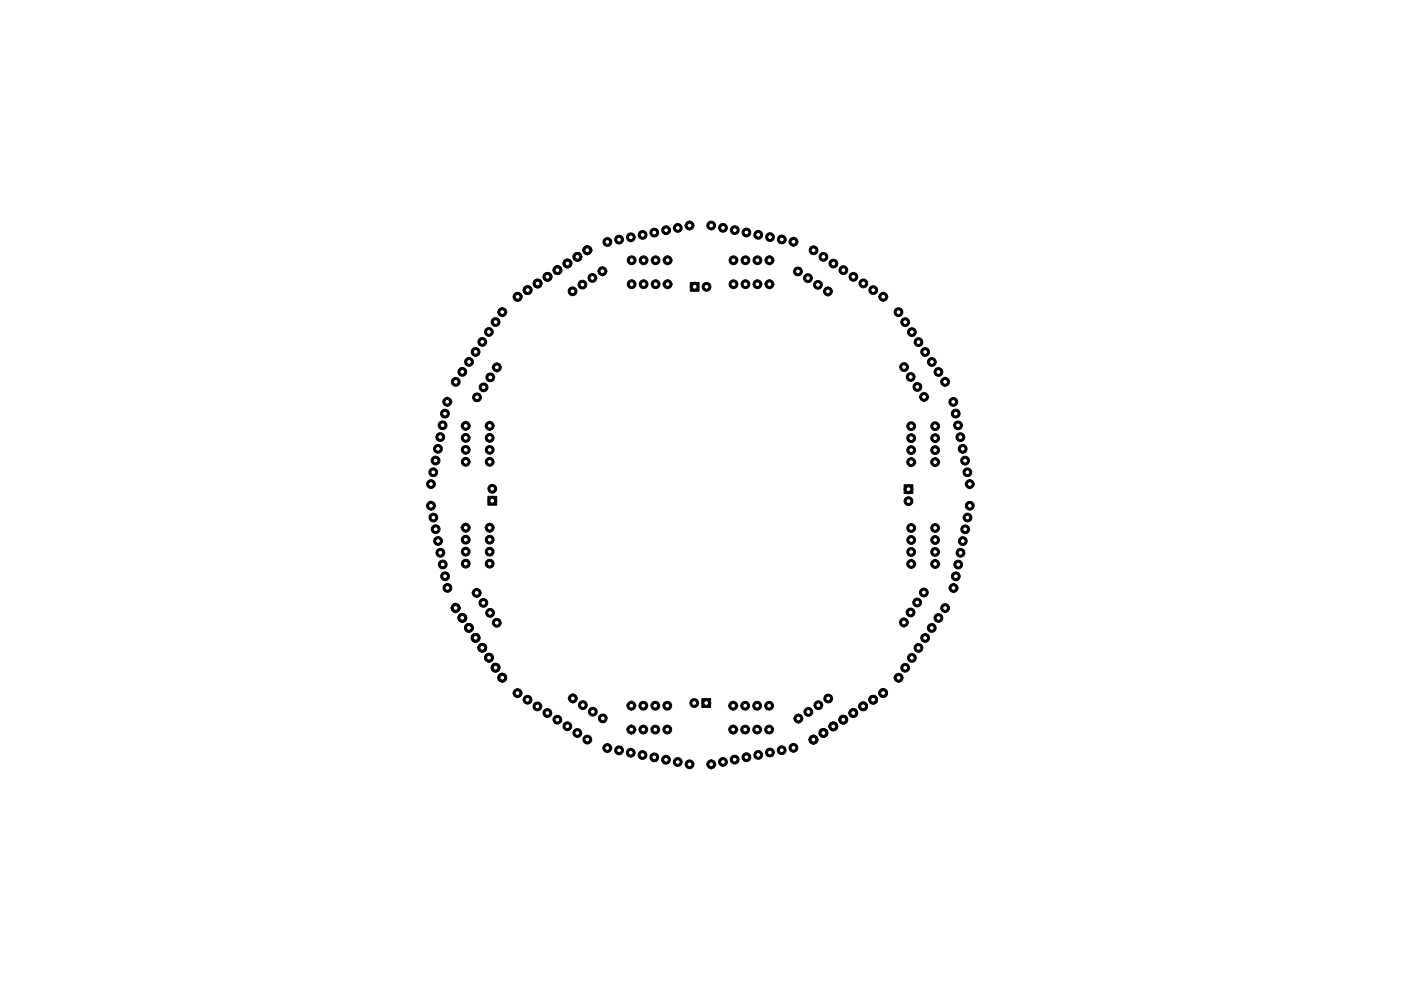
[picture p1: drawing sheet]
<svg xmlns="http://www.w3.org/2000/svg" width="297mm" height="210mm" viewBox="0 0 297 210" stroke-linecap="round" stroke-linejoin="round" font-family="sans-serif">
<g fill="#000" stroke="#000" stroke-width=".21">
<path d="M115.7 58.6l.5-.3 .2 .5-.4 .3zM117.9 57.2l.4-.3 .3 .4-.5 .3zM120 55.8l.4-.3 .3 .4-.5 .3zM122.1 54.4l.4-.3 .3 .4-.5 .3zM124.2 53l.4-.3 .3 .4-.4 .3zM125.2 58.9l.5-.3 .3 .4-.5 .3zM127.4 57.4l.4-.2 .3 .4-.5 .3zM128.5 51.1l.5-.1 .1 .5-.5 .1zM131 50.6l.5-.1 .1 .5-.5 .1zM133.5 50.1l.4-.1 .1 .5-.5 .1zM133.7 54.9h.5v.5h-.5zM135.9 49.6l.5-.1 .1 .5-.5 .1z"/>
<path d="M136.2 54.9h.5v.5h-.5zM138.4 49.1l.5-.1 .1 .5-.5 .1zM138.7 54.9h.6v.5h-.6zM140.9 48.6l.5-.1 .1 .5-.5 .1zM141.3 54.9h.5v.5h-.5zM143.4 48.1l.5-.1 .1 .5-.5 .1zM145.9 47.6l.5-.1 .1 .5-.5 .1zM150.6 47.5l.5 .1-.1 .5-.5-.1zM153.1 48l.5 .1-.1 .5-.5-.1zM155.3 54.9h.5v.5h-.5zM155.6 48.5l.5 .1-.1 .5-.5-.1zM157.8 54.9h.5v.5h-.5z"/>
<path d="M158.1 49l.5 .1-.1 .5-.5-.1zM160.3 54.9h.5v.5h-.5zM160.6 49.5l.5 .1-.1 .5-.5-.1zM162.9 54.9h.5v.5h-.5zM163 50l.6 .1-.2 .5-.4-.1zM165.5 50.5l.6 .1-.2 .5-.5-.1zM168 51l.5 .1-.1 .5-.5-.1zM169.1 57.2l.4 .3-.2 .4-.5-.3zM171.2 58.6l.5 .3-.3 .4-.4-.3zM172.4 52.7l.4 .3-.2 .4-.5-.3zM174.5 54.1l.4 .3-.2 .4-.5-.3zM176.6 55.5l.5 .3-.3 .4-.4-.3z"/>
<path d="M178.8 56.9l.4 .3-.3 .4-.4-.2zM180.8 58.3l.5 .3-.3 .5-.4-.3zM183 59.8l.4 .2-.3 .5-.4-.3zM98 78.5l.4 .3-.3 .4-.4-.3zM99.4 76.4l.4 .3-.3 .4-.4-.3zM100.8 74.3l.4 .2-.3 .5-.4-.3zM102.2 72.2l.4 .2-.3 .5-.4-.3zM103.6 70l.4 .3-.3 .4-.4-.2zM105 67.9l.4 .3-.3 .4-.4-.3zM105.3 77.6l.4 .2-.3 .5-.4-.3zM106.4 65.8l.4 .3-.2 .4-.5-.3zM109.4 62.9l.4-.3 .3 .4-.4 .3z"/>
<path d="M111.5 61.4l.4-.2 .3 .4-.4 .3zM113.6 60l.4-.2 .3 .4-.4 .3zM121 61.7l.5-.3 .2 .4-.4 .3zM123.1 60.3l.5-.3 .2 .4-.4 .3zM133.7 60h.5v.5h-.5zM136.2 60h.5v.5h-.5zM138.7 60h.6v.5h-.6zM141.3 60h.5v.5h-.5zM155.3 60h.5v.5h-.5zM157.8 60h.5v.5h-.5zM160.3 60h.5v.5h-.5zM162.9 60h.5v.5h-.5z"/>
<path d="M173.4 60l.4 .3-.3 .4-.4-.2zM175.5 61.4l.4 .3-.3 .4-.4-.3zM185.1 61.2l.4 .2-.3 .5-.4-.3zM187.2 62.6l.4 .2-.3 .5-.4-.3zM190.1 66.1l.5-.3 .3 .5-.5 .2zM191.3 77.7l.4-.2 .3 .4-.4 .3zM191.6 68.2l.4-.2 .3 .4-.4 .3zM192.7 79.9l.5-.3 .2 .4-.4 .3zM193 70.4l.4-.3 .3 .4-.4 .3zM194.4 72.5l.4-.3 .3 .4-.4 .3zM195.8 74.6l.4-.3 .3 .4-.4 .3zM197.2 76.7l.4-.3 .3 .4-.4 .3z"/>
<path d="M198.6 78.8l.5-.3 .2 .4-.4 .3zM92.2 97.3l.5 .2-.1 .4h-.5zM92.6 94.8l.6 .2-.2 .5-.4-.1zM93.2 92.4l.4 .1v.5l-.6-.1zM93.6 89.9l.5 .1-.1 .5-.5-.1zM94.1 87.4l.5 .1-.1 .5-.5-.1zM94.6 84.9l.5 .1-.1 .5-.5-.1zM96.5 80.6l.5 .3-.3 .4-.4-.3zM98.5 97.7h.5v.5h-.5zM98.5 95.1h.5v.5h-.5zM98.5 92.6h.5v.5h-.5zM98.5 90h.5v.6h-.5z"/>
<path d="M101 83.9l.5 .3-.3 .4-.4-.3zM102.5 81.8l.4 .3-.3 .4-.4-.3zM103.6 97.7h.5v.5h-.5zM103.6 95.1h.5v.5h-.5zM103.6 92.6h.5v.5h-.5zM103.6 90h.5v.6h-.5zM103.9 79.7l.4 .2-.3 .5-.4-.3zM192.9 90.1h.5v.5h-.5zM192.9 92.6h.5v.6h-.5zM192.9 95.2h.5v.5h-.5zM192.9 97.7h.5v.5h-.5zM194.1 82l.5-.3 .3 .4-.5 .3z"/>
<path d="M195.6 84.1l.4-.3 .3 .4-.5 .3zM198 90.1h.5v.5h-.5zM198 92.6h.5v.6h-.5zM198 95.2h.5v.5h-.5zM198 97.7h.5v.5h-.5zM200 80.9l.5-.3 .2 .4-.4 .3zM201.8 85l.5-.1 .1 .5-.5 .1zM202.3 87.5l.5-.1 .1 .5-.5 .1zM202.8 90l.5-.1 .1 .5-.5 .1zM203.3 92.5l.5-.1 .1 .5-.5 .1zM203.8 95l.5-.1 .1 .5-.5 .1zM204.3 97.5l.5-.1 .1 .5-.5 .1z"/>
<path d="M204.8 99.9l.5-.1 .1 .6-.5 .1zM91.2 102.3l.5 .1-.1 .5-.5-.1zM91.1 107l.5-.1 .1 .5-.5 .1zM91.7 99.8l.5 .1-.1 .5-.5-.1zM91.6 109.5l.5-.1 .1 .5-.5 .1zM92.1 112l.5-.1 .1 .5-.5 .1zM92.6 114.5l.5-.1 .1 .5-.5 .1zM93.1 117l.5-.1 .1 .5-.5 .1zM93.6 119.5l.5-.1 .1 .5-.5 .1zM98.5 119.3h.5v.5h-.5zM98.5 116.7h.5v.5h-.5zM98.5 114.2h.5v.5h-.5z"/>
<path d="M98.5 111.6h.5v.5h-.5zM103.6 119.3h.5v.5h-.5zM103.6 116.7h.5v.5h-.5zM103.6 114.2h.5v.5h-.5zM103.6 111.6h.5v.5h-.5zM192.9 111.7h.5v.5h-.5zM192.9 114.2h.5v.5h-.5zM192.9 116.8h.5v.5h-.5zM192.9 119.3h.5v.5h-.5zM198 111.7h.5v.5h-.5zM198 114.2h.5v.5h-.5zM198 116.8h.5v.5h-.5z"/>
<path d="M198 119.3h.5v.5h-.5zM202.9 119.4l.6 .1-.2 .5-.4-.1zM203.5 116.9l.4 .1v.5l-.6-.1zM203.9 114.4l.5 .1-.1 .5-.5-.1zM204.4 111.9l.5 .1-.1 .5-.5-.1zM204.9 109.4l.5 .1-.1 .5-.5-.1zM205.3 102.4l.5-.1 .1 .5-.5 .1zM205.4 106.9l.5 .1-.1 .5-.5-.1zM94.1 122l.5-.1 .1 .5-.5 .1zM94.6 124.5l.5-.1 .1 .5-.5 .1zM96.2 128.8l.5-.3 .3 .5-.5 .2zM97.7 130.9l.4-.2 .3 .4-.5 .3z"/>
<path d="M99.1 133.1l.4-.3 .3 .4-.4 .3zM100.5 135.2l.4-.3 .3 .4-.4 .3zM100.7 125.6l.5-.2 .2 .4-.4 .3zM101.9 137.3l.4-.3 .3 .4-.4 .3zM102.2 127.8l.4-.3 .2 .4-.4 .3zM103.3 139.4l.4-.3 .3 .4-.4 .3zM103.5 129.9l.5-.3 .3 .4-.5 .3zM105 132l.4-.3 .3 .4-.5 .3zM191.6 131.6l.4 .3-.3 .4-.4-.3zM193 129.5l.4 .3-.3 .4-.4-.3zM193.3 139.1l.4 .3-.3 .4-.4-.2zM194.4 127.4l.4 .3-.3 .4-.4-.3z"/>
<path d="M194.7 137l.4 .3-.3 .4-.4-.3zM195.8 125.3l.4 .3-.3 .4-.4-.3zM196.1 134.9l.4 .3-.3 .4-.4-.3zM197.5 132.8l.4 .3-.3 .4-.4-.3zM198.9 130.7l.4 .3-.3 .4-.4-.3zM200.3 128.6l.4 .2-.3 .5-.4-.3zM202 124.4l.5 .1-.1 .5-.5-.1zM202.5 121.9l.5 .1-.1 .5-.5-.1zM104.7 141.5l.5-.3 .2 .4-.4 .3zM106.1 143.6l.5-.3 .2 .4-.4 .3zM106.2 143.6l.4-.3 .2 .4-.4 .3zM109.7 146.6l.4 .3-.3 .4-.4-.3z"/>
<path d="M111.8 148l.4 .3-.3 .4-.4-.3zM113.9 149.4l.4 .3-.3 .4-.4-.3zM116 150.8l.4 .3-.3 .4-.4-.2zM118.1 152.2l.4 .3-.3 .4-.4-.2zM120.2 153.6l.4 .3-.2 .4-.5-.2zM121.4 147.7l.4 .3-.3 .4-.4-.3zM122.3 155l.4 .3-.2 .5-.5-.3zM123.5 149.1l.4 .3-.3 .4-.4-.2zM124.4 156.5l.5 .2-.3 .5-.4-.3zM125.6 150.5l.4 .3-.2 .5-.5-.3zM127.7 152l.4 .2-.2 .5-.5-.3zM128.5 158.3l.6 .1-.2 .5-.4-.1z"/>
<path d="M131 158.8l.6 .1-.2 .5-.5-.1zM133.6 149.4h.5v.5h-.5zM133.6 154.4h.5v.5h-.5zM133.5 159.3l.5 .1-.1 .5-.5-.1zM136.1 149.4h.6v.5h-.6zM136.1 154.4h.6v.5h-.6zM138.7 149.4h.5v.5h-.5zM138.7 154.4h.5v.5h-.5zM141.2 149.4h.5v.5h-.5zM141.2 154.4h.5v.5h-.5zM155.2 149.4h.5v.5h-.5zM155.2 154.4h.5v.5h-.5z"/>
<path d="M157.7 149.4h.5v.5h-.5zM157.7 154.4h.5v.5h-.5zM160.3 149.4h.5v.5h-.5zM160.3 154.4h.5v.5h-.5zM162.8 149.4h.5v.5h-.5zM162.8 154.4h.5v.5h-.5zM162.9 159.4l.5-.1 .1 .5-.5 .1zM165.4 158.9l.5-.1 .1 .5-.5 .1zM167.9 158.4l.5-.1 .1 .5-.5 .1zM168.9 152.3l.5-.3 .2 .4-.4 .3zM171 150.9l.4-.3 .3 .4-.4 .3zM172.1 156.8l.4-.3 .3 .4-.4 .3z"/>
<path d="M173.1 149.5l.5-.3 .2 .4-.4 .3zM174.2 155.3l.4-.2 .3 .4-.4 .3zM175.3 148l.4-.2 .3 .4-.5 .3zM176.3 153.9l.5-.3 .2 .5-.4 .2zM178.4 152.5l.5-.3 .3 .5-.5 .3zM180.6 151.1l.4-.3 .3 .5-.5 .2zM182.7 149.7l.4-.3 .3 .4-.5 .3zM184.8 148.3l.4-.3 .3 .4-.4 .3zM186.9 146.9l.4-.3 .3 .4-.4 .3zM190.4 143.4l.5 .2-.3 .5-.4-.3zM191.9 141.2l.4 .3-.3 .4-.4-.2zM136 159.8l.5 .1-.1 .5-.5-.1z"/>
<path d="M138.5 160.3l.5 .1-.1 .5-.5-.1zM141 160.8l.5 .1-.1 .5-.5-.1zM143.5 161.3l.5 .1-.1 .5-.5-.1zM146 161.8l.5 .1-.1 .4h-.5zM150.5 161.8h.5l.1 .4-.5 .1zM153 161.4l.5-.2 .1 .6h-.5zM155.5 160.8h.5l.1 .4-.5 .2zM158 160.4l.5-.1 .1 .5h-.5zM160.4 159.9l.6-.1 .1 .5-.6 .1z"/>
</g>
<g fill="none" stroke="#000" stroke-width=".21">
<path d="M123.5 53h2M124.5 52v2.1M126.7 57.5h2M127.7 56.5v2M140.5 55.2h2.1M141.5 54.2v2M141.5 59.2v2.1M145.2 47.8h2M146.2 46.8v2M147.3 59.8v2M162.1 55.2h2M163.1 54.2v2"/>
<path d="M163.1 59.2v2.1M167.2 51.3h2M168.2 50.2v2.1M104.3 77.9h2.1M105.3 76.9v2M105.5 66.2h2M106.5 65.2v2M140.5 60.3h2.1M146.3 60.8h2M162.1 60.3h2M174.5 61.8h2.1M175.5 60.8v2"/>
<path d="M186.2 62.9h2.1M187.3 61.9v2M200.4 79.9v2.1M93.8 85.2h2M94.8 84.2v2M97.7 90.3h2.1M98.7 89.3v2M102.8 90.3h2M103.8 89.3v2M192.2 98h2M193.2 97v2M194.9 84.2h2"/>
<path d="M195.9 83.1v2.1M197.3 98h2M198.3 97v2M199.4 81h2M90.4 107.2h2M91.4 106.2v2M97.7 111.9h2.1M98.7 110.9v2M102.8 111.9h2M103.4 106.2h2M103.8 110.9v2M104.4 105.2v2"/>
<path d="M191.6 103.7h2M192.2 119.6h2M192.6 102.7v2M193.2 118.6v2M197.3 119.6h2M198.3 118.6v2M204.6 102.6h2M205.6 101.6v2.1M95.6 128.9h2M96.6 127.9v2M100.1 125.7h2M101.1 124.7v2"/>
<path d="M190.6 132h2.1M191.6 131v2M201.1 124.7h2.1M202.2 123.7v2M108.7 147h2M109.7 145.9v2.1M120.4 148.1h2.1M121.5 147.1v2M127.7 158.6h2.1M128.8 157.6v2M132.8 149.6h2.1M132.8 154.7h2.1"/>
<path d="M133.9 148.6v2M133.9 153.7v2M148.7 149.1h2M149.7 148v2.1M154.4 149.6h2.1M154.4 154.7h2.1M155.4 148.6v2M155.4 153.7v2M168.3 152.4h2M169.3 151.3v2.1M171.4 156.8h2.1M172.5 155.8v2"/>
<path d="M189.5 143.7h2M190.5 142.7v2M149.8 162.1h2M150.8 161v2.1"/>
</g>
<circle cx="105.3" cy="77.9" r=".93" fill="#000" stroke="#000" stroke-width=".21"/>
<circle cx="105.3" cy="77.9" r=".51" fill="#fff" stroke="#000" stroke-width=".21"/>
<circle cx="103.9" cy="80" r=".93" fill="#000" stroke="#000" stroke-width=".21"/>
<circle cx="103.9" cy="80" r=".51" fill="#fff" stroke="#000" stroke-width=".21"/>
<circle cx="102.5" cy="82.1" r=".93" fill="#000" stroke="#000" stroke-width=".21"/>
<circle cx="102.5" cy="82.1" r=".51" fill="#fff" stroke="#000" stroke-width=".21"/>
<circle cx="101.1" cy="84.2" r=".93" fill="#000" stroke="#000" stroke-width=".21"/>
<circle cx="101.1" cy="84.2" r=".51" fill="#fff" stroke="#000" stroke-width=".21"/>
<circle cx="103.8" cy="111.9" r=".93" fill="#000" stroke="#000" stroke-width=".21"/>
<circle cx="103.8" cy="111.9" r=".51" fill="#fff" stroke="#000" stroke-width=".21"/>
<circle cx="103.8" cy="114.4" r=".93" fill="#000" stroke="#000" stroke-width=".21"/>
<circle cx="103.8" cy="114.4" r=".51" fill="#fff" stroke="#000" stroke-width=".21"/>
<circle cx="103.8" cy="117" r=".93" fill="#000" stroke="#000" stroke-width=".21"/>
<circle cx="103.8" cy="117" r=".51" fill="#fff" stroke="#000" stroke-width=".21"/>
<circle cx="103.8" cy="119.5" r=".93" fill="#000" stroke="#000" stroke-width=".21"/>
<circle cx="103.8" cy="119.5" r=".51" fill="#fff" stroke="#000" stroke-width=".21"/>
<circle cx="94.8" cy="85.2" r=".93" fill="#000" stroke="#000" stroke-width=".21"/>
<circle cx="94.8" cy="85.2" r=".51" fill="#fff" stroke="#000" stroke-width=".21"/>
<circle cx="94.3" cy="87.7" r=".93" fill="#000" stroke="#000" stroke-width=".21"/>
<circle cx="94.3" cy="87.7" r=".51" fill="#fff" stroke="#000" stroke-width=".21"/>
<circle cx="93.8" cy="90.2" r=".93" fill="#000" stroke="#000" stroke-width=".21"/>
<circle cx="93.8" cy="90.2" r=".51" fill="#fff" stroke="#000" stroke-width=".21"/>
<circle cx="93.3" cy="92.7" r=".93" fill="#000" stroke="#000" stroke-width=".21"/>
<circle cx="93.3" cy="92.7" r=".51" fill="#fff" stroke="#000" stroke-width=".21"/>
<circle cx="92.9" cy="95.2" r=".93" fill="#000" stroke="#000" stroke-width=".21"/>
<circle cx="92.9" cy="95.2" r=".51" fill="#fff" stroke="#000" stroke-width=".21"/>
<circle cx="92.4" cy="97.6" r=".93" fill="#000" stroke="#000" stroke-width=".21"/>
<circle cx="92.4" cy="97.6" r=".51" fill="#fff" stroke="#000" stroke-width=".21"/>
<circle cx="91.9" cy="100.1" r=".93" fill="#000" stroke="#000" stroke-width=".21"/>
<circle cx="91.9" cy="100.1" r=".51" fill="#fff" stroke="#000" stroke-width=".21"/>
<circle cx="91.4" cy="102.6" r=".93" fill="#000" stroke="#000" stroke-width=".21"/>
<circle cx="91.4" cy="102.6" r=".51" fill="#fff" stroke="#000" stroke-width=".21"/>
<circle cx="91.4" cy="107.2" r=".93" fill="#000" stroke="#000" stroke-width=".21"/>
<circle cx="91.4" cy="107.2" r=".51" fill="#fff" stroke="#000" stroke-width=".21"/>
<circle cx="91.9" cy="109.7" r=".93" fill="#000" stroke="#000" stroke-width=".21"/>
<circle cx="91.9" cy="109.7" r=".51" fill="#fff" stroke="#000" stroke-width=".21"/>
<circle cx="92.4" cy="112.2" r=".93" fill="#000" stroke="#000" stroke-width=".21"/>
<circle cx="92.4" cy="112.2" r=".51" fill="#fff" stroke="#000" stroke-width=".21"/>
<circle cx="92.9" cy="114.7" r=".93" fill="#000" stroke="#000" stroke-width=".21"/>
<circle cx="92.9" cy="114.7" r=".51" fill="#fff" stroke="#000" stroke-width=".21"/>
<circle cx="93.4" cy="117.2" r=".93" fill="#000" stroke="#000" stroke-width=".21"/>
<circle cx="93.4" cy="117.2" r=".51" fill="#fff" stroke="#000" stroke-width=".21"/>
<circle cx="93.9" cy="119.7" r=".93" fill="#000" stroke="#000" stroke-width=".21"/>
<circle cx="93.9" cy="119.7" r=".51" fill="#fff" stroke="#000" stroke-width=".21"/>
<circle cx="94.4" cy="122.2" r=".93" fill="#000" stroke="#000" stroke-width=".21"/>
<circle cx="94.4" cy="122.2" r=".51" fill="#fff" stroke="#000" stroke-width=".21"/>
<circle cx="94.9" cy="124.7" r=".93" fill="#000" stroke="#000" stroke-width=".21"/>
<circle cx="94.9" cy="124.7" r=".51" fill="#fff" stroke="#000" stroke-width=".21"/>
<circle cx="96.6" cy="128.9" r=".93" fill="#000" stroke="#000" stroke-width=".21"/>
<circle cx="96.6" cy="128.9" r=".51" fill="#fff" stroke="#000" stroke-width=".21"/>
<circle cx="98" cy="131" r=".93" fill="#000" stroke="#000" stroke-width=".21"/>
<circle cx="98" cy="131" r=".51" fill="#fff" stroke="#000" stroke-width=".21"/>
<circle cx="99.4" cy="133.1" r=".93" fill="#000" stroke="#000" stroke-width=".21"/>
<circle cx="99.4" cy="133.1" r=".51" fill="#fff" stroke="#000" stroke-width=".21"/>
<circle cx="100.8" cy="135.2" r=".93" fill="#000" stroke="#000" stroke-width=".21"/>
<circle cx="100.8" cy="135.2" r=".51" fill="#fff" stroke="#000" stroke-width=".21"/>
<circle cx="102.3" cy="137.4" r=".93" fill="#000" stroke="#000" stroke-width=".21"/>
<circle cx="102.3" cy="137.4" r=".51" fill="#fff" stroke="#000" stroke-width=".21"/>
<circle cx="103.7" cy="139.4" r=".93" fill="#000" stroke="#000" stroke-width=".21"/>
<circle cx="103.7" cy="139.4" r=".51" fill="#fff" stroke="#000" stroke-width=".21"/>
<circle cx="105.1" cy="141.6" r=".93" fill="#000" stroke="#000" stroke-width=".21"/>
<circle cx="105.1" cy="141.6" r=".51" fill="#fff" stroke="#000" stroke-width=".21"/>
<circle cx="106.5" cy="143.7" r=".93" fill="#000" stroke="#000" stroke-width=".21"/>
<circle cx="106.5" cy="143.7" r=".51" fill="#fff" stroke="#000" stroke-width=".21"/>
<circle cx="103.8" cy="90.3" r=".93" fill="#000" stroke="#000" stroke-width=".21"/>
<circle cx="103.8" cy="90.3" r=".51" fill="#fff" stroke="#000" stroke-width=".21"/>
<circle cx="103.8" cy="92.8" r=".93" fill="#000" stroke="#000" stroke-width=".21"/>
<circle cx="103.8" cy="92.8" r=".51" fill="#fff" stroke="#000" stroke-width=".21"/>
<circle cx="103.8" cy="95.4" r=".93" fill="#000" stroke="#000" stroke-width=".21"/>
<circle cx="103.8" cy="95.4" r=".51" fill="#fff" stroke="#000" stroke-width=".21"/>
<circle cx="103.8" cy="97.9" r=".93" fill="#000" stroke="#000" stroke-width=".21"/>
<circle cx="103.8" cy="97.9" r=".51" fill="#fff" stroke="#000" stroke-width=".21"/>
<circle cx="101.1" cy="125.7" r=".93" fill="#000" stroke="#000" stroke-width=".21"/>
<circle cx="101.1" cy="125.7" r=".51" fill="#fff" stroke="#000" stroke-width=".21"/>
<circle cx="102.5" cy="127.8" r=".93" fill="#000" stroke="#000" stroke-width=".21"/>
<circle cx="102.5" cy="127.8" r=".51" fill="#fff" stroke="#000" stroke-width=".21"/>
<circle cx="103.9" cy="129.9" r=".93" fill="#000" stroke="#000" stroke-width=".21"/>
<circle cx="103.9" cy="129.9" r=".51" fill="#fff" stroke="#000" stroke-width=".21"/>
<circle cx="105.3" cy="132" r=".93" fill="#000" stroke="#000" stroke-width=".21"/>
<circle cx="105.3" cy="132" r=".51" fill="#fff" stroke="#000" stroke-width=".21"/>
<circle cx="98.7" cy="111.9" r=".93" fill="#000" stroke="#000" stroke-width=".21"/>
<circle cx="98.7" cy="111.9" r=".51" fill="#fff" stroke="#000" stroke-width=".21"/>
<circle cx="98.7" cy="114.4" r=".93" fill="#000" stroke="#000" stroke-width=".21"/>
<circle cx="98.7" cy="114.4" r=".51" fill="#fff" stroke="#000" stroke-width=".21"/>
<circle cx="98.7" cy="117" r=".93" fill="#000" stroke="#000" stroke-width=".21"/>
<circle cx="98.7" cy="117" r=".51" fill="#fff" stroke="#000" stroke-width=".21"/>
<circle cx="98.7" cy="119.5" r=".93" fill="#000" stroke="#000" stroke-width=".21"/>
<circle cx="98.7" cy="119.5" r=".51" fill="#fff" stroke="#000" stroke-width=".21"/>
<circle cx="98.7" cy="90.3" r=".93" fill="#000" stroke="#000" stroke-width=".21"/>
<circle cx="98.7" cy="90.3" r=".51" fill="#fff" stroke="#000" stroke-width=".21"/>
<circle cx="98.7" cy="92.8" r=".93" fill="#000" stroke="#000" stroke-width=".21"/>
<circle cx="98.7" cy="92.8" r=".51" fill="#fff" stroke="#000" stroke-width=".21"/>
<circle cx="98.7" cy="95.4" r=".93" fill="#000" stroke="#000" stroke-width=".21"/>
<circle cx="98.7" cy="95.4" r=".51" fill="#fff" stroke="#000" stroke-width=".21"/>
<circle cx="98.7" cy="97.9" r=".93" fill="#000" stroke="#000" stroke-width=".21"/>
<circle cx="98.7" cy="97.9" r=".51" fill="#fff" stroke="#000" stroke-width=".21"/>
<path d="M103.4 105.2h1.9v1.9h-1.9z" fill="#000" stroke="#000" stroke-width=".21"/>
<circle cx="104.4" cy="106.2" r=".51" fill="#fff" stroke="#000" stroke-width=".21"/>
<circle cx="104.4" cy="103.6" r=".93" fill="#000" stroke="#000" stroke-width=".21"/>
<circle cx="104.4" cy="103.6" r=".51" fill="#fff" stroke="#000" stroke-width=".21"/>
<circle cx="121.5" cy="148.1" r=".93" fill="#000" stroke="#000" stroke-width=".21"/>
<circle cx="121.5" cy="148.1" r=".51" fill="#fff" stroke="#000" stroke-width=".21"/>
<circle cx="123.6" cy="149.5" r=".93" fill="#000" stroke="#000" stroke-width=".21"/>
<circle cx="123.6" cy="149.5" r=".51" fill="#fff" stroke="#000" stroke-width=".21"/>
<circle cx="125.7" cy="150.9" r=".93" fill="#000" stroke="#000" stroke-width=".21"/>
<circle cx="125.7" cy="150.9" r=".51" fill="#fff" stroke="#000" stroke-width=".21"/>
<circle cx="127.8" cy="152.3" r=".93" fill="#000" stroke="#000" stroke-width=".21"/>
<circle cx="127.8" cy="152.3" r=".51" fill="#fff" stroke="#000" stroke-width=".21"/>
<circle cx="155.4" cy="149.6" r=".93" fill="#000" stroke="#000" stroke-width=".21"/>
<circle cx="155.4" cy="149.6" r=".51" fill="#fff" stroke="#000" stroke-width=".21"/>
<circle cx="158" cy="149.6" r=".93" fill="#000" stroke="#000" stroke-width=".21"/>
<circle cx="158" cy="149.6" r=".51" fill="#fff" stroke="#000" stroke-width=".21"/>
<circle cx="160.5" cy="149.6" r=".93" fill="#000" stroke="#000" stroke-width=".21"/>
<circle cx="160.5" cy="149.6" r=".51" fill="#fff" stroke="#000" stroke-width=".21"/>
<circle cx="163.1" cy="149.6" r=".93" fill="#000" stroke="#000" stroke-width=".21"/>
<circle cx="163.1" cy="149.6" r=".51" fill="#fff" stroke="#000" stroke-width=".21"/>
<circle cx="109.7" cy="147" r=".93" fill="#000" stroke="#000" stroke-width=".21"/>
<circle cx="109.7" cy="147" r=".51" fill="#fff" stroke="#000" stroke-width=".21"/>
<circle cx="111.8" cy="148.4" r=".93" fill="#000" stroke="#000" stroke-width=".21"/>
<circle cx="111.8" cy="148.4" r=".51" fill="#fff" stroke="#000" stroke-width=".21"/>
<circle cx="113.9" cy="149.8" r=".93" fill="#000" stroke="#000" stroke-width=".21"/>
<circle cx="113.9" cy="149.8" r=".51" fill="#fff" stroke="#000" stroke-width=".21"/>
<circle cx="116.1" cy="151.2" r=".93" fill="#000" stroke="#000" stroke-width=".21"/>
<circle cx="116.1" cy="151.2" r=".51" fill="#fff" stroke="#000" stroke-width=".21"/>
<circle cx="118.2" cy="152.6" r=".93" fill="#000" stroke="#000" stroke-width=".21"/>
<circle cx="118.2" cy="152.6" r=".51" fill="#fff" stroke="#000" stroke-width=".21"/>
<circle cx="120.3" cy="154" r=".93" fill="#000" stroke="#000" stroke-width=".21"/>
<circle cx="120.3" cy="154" r=".51" fill="#fff" stroke="#000" stroke-width=".21"/>
<circle cx="122.4" cy="155.4" r=".93" fill="#000" stroke="#000" stroke-width=".21"/>
<circle cx="122.4" cy="155.4" r=".51" fill="#fff" stroke="#000" stroke-width=".21"/>
<circle cx="124.5" cy="156.8" r=".93" fill="#000" stroke="#000" stroke-width=".21"/>
<circle cx="124.5" cy="156.8" r=".51" fill="#fff" stroke="#000" stroke-width=".21"/>
<circle cx="128.8" cy="158.6" r=".93" fill="#000" stroke="#000" stroke-width=".21"/>
<circle cx="128.8" cy="158.6" r=".51" fill="#fff" stroke="#000" stroke-width=".21"/>
<circle cx="131.3" cy="159.1" r=".93" fill="#000" stroke="#000" stroke-width=".21"/>
<circle cx="131.3" cy="159.1" r=".51" fill="#fff" stroke="#000" stroke-width=".21"/>
<circle cx="133.7" cy="159.6" r=".93" fill="#000" stroke="#000" stroke-width=".21"/>
<circle cx="133.7" cy="159.6" r=".51" fill="#fff" stroke="#000" stroke-width=".21"/>
<circle cx="136.2" cy="160.1" r=".93" fill="#000" stroke="#000" stroke-width=".21"/>
<circle cx="136.2" cy="160.1" r=".51" fill="#fff" stroke="#000" stroke-width=".21"/>
<circle cx="138.7" cy="160.6" r=".93" fill="#000" stroke="#000" stroke-width=".21"/>
<circle cx="138.7" cy="160.6" r=".51" fill="#fff" stroke="#000" stroke-width=".21"/>
<circle cx="141.2" cy="161.1" r=".93" fill="#000" stroke="#000" stroke-width=".21"/>
<circle cx="141.2" cy="161.1" r=".51" fill="#fff" stroke="#000" stroke-width=".21"/>
<circle cx="143.7" cy="161.6" r=".93" fill="#000" stroke="#000" stroke-width=".21"/>
<circle cx="143.7" cy="161.6" r=".51" fill="#fff" stroke="#000" stroke-width=".21"/>
<circle cx="146.2" cy="162.1" r=".93" fill="#000" stroke="#000" stroke-width=".21"/>
<circle cx="146.2" cy="162.1" r=".51" fill="#fff" stroke="#000" stroke-width=".21"/>
<circle cx="150.8" cy="162.1" r=".93" fill="#000" stroke="#000" stroke-width=".21"/>
<circle cx="150.8" cy="162.1" r=".51" fill="#fff" stroke="#000" stroke-width=".21"/>
<circle cx="153.3" cy="161.5" r=".93" fill="#000" stroke="#000" stroke-width=".21"/>
<circle cx="153.3" cy="161.5" r=".51" fill="#fff" stroke="#000" stroke-width=".21"/>
<circle cx="155.8" cy="161.1" r=".93" fill="#000" stroke="#000" stroke-width=".21"/>
<circle cx="155.8" cy="161.1" r=".51" fill="#fff" stroke="#000" stroke-width=".21"/>
<circle cx="158.3" cy="160.5" r=".93" fill="#000" stroke="#000" stroke-width=".21"/>
<circle cx="158.3" cy="160.5" r=".51" fill="#fff" stroke="#000" stroke-width=".21"/>
<circle cx="160.8" cy="160.1" r=".93" fill="#000" stroke="#000" stroke-width=".21"/>
<circle cx="160.8" cy="160.1" r=".51" fill="#fff" stroke="#000" stroke-width=".21"/>
<circle cx="163.2" cy="159.6" r=".93" fill="#000" stroke="#000" stroke-width=".21"/>
<circle cx="163.2" cy="159.6" r=".51" fill="#fff" stroke="#000" stroke-width=".21"/>
<circle cx="165.7" cy="159.1" r=".93" fill="#000" stroke="#000" stroke-width=".21"/>
<circle cx="165.7" cy="159.1" r=".51" fill="#fff" stroke="#000" stroke-width=".21"/>
<circle cx="168.2" cy="158.6" r=".93" fill="#000" stroke="#000" stroke-width=".21"/>
<circle cx="168.2" cy="158.6" r=".51" fill="#fff" stroke="#000" stroke-width=".21"/>
<circle cx="172.5" cy="156.8" r=".93" fill="#000" stroke="#000" stroke-width=".21"/>
<circle cx="172.5" cy="156.8" r=".51" fill="#fff" stroke="#000" stroke-width=".21"/>
<circle cx="174.6" cy="155.4" r=".93" fill="#000" stroke="#000" stroke-width=".21"/>
<circle cx="174.6" cy="155.4" r=".51" fill="#fff" stroke="#000" stroke-width=".21"/>
<circle cx="176.7" cy="154" r=".93" fill="#000" stroke="#000" stroke-width=".21"/>
<circle cx="176.7" cy="154" r=".51" fill="#fff" stroke="#000" stroke-width=".21"/>
<circle cx="178.8" cy="152.6" r=".93" fill="#000" stroke="#000" stroke-width=".21"/>
<circle cx="178.8" cy="152.6" r=".51" fill="#fff" stroke="#000" stroke-width=".21"/>
<circle cx="180.9" cy="151.2" r=".93" fill="#000" stroke="#000" stroke-width=".21"/>
<circle cx="180.9" cy="151.2" r=".51" fill="#fff" stroke="#000" stroke-width=".21"/>
<circle cx="183" cy="149.8" r=".93" fill="#000" stroke="#000" stroke-width=".21"/>
<circle cx="183" cy="149.8" r=".51" fill="#fff" stroke="#000" stroke-width=".21"/>
<circle cx="185.1" cy="148.4" r=".93" fill="#000" stroke="#000" stroke-width=".21"/>
<circle cx="185.1" cy="148.4" r=".51" fill="#fff" stroke="#000" stroke-width=".21"/>
<circle cx="187.2" cy="146.9" r=".93" fill="#000" stroke="#000" stroke-width=".21"/>
<circle cx="187.2" cy="146.9" r=".51" fill="#fff" stroke="#000" stroke-width=".21"/>
<circle cx="133.9" cy="149.6" r=".93" fill="#000" stroke="#000" stroke-width=".21"/>
<circle cx="133.9" cy="149.6" r=".51" fill="#fff" stroke="#000" stroke-width=".21"/>
<circle cx="136.4" cy="149.6" r=".93" fill="#000" stroke="#000" stroke-width=".21"/>
<circle cx="136.4" cy="149.6" r=".51" fill="#fff" stroke="#000" stroke-width=".21"/>
<circle cx="138.9" cy="149.6" r=".93" fill="#000" stroke="#000" stroke-width=".21"/>
<circle cx="138.9" cy="149.6" r=".51" fill="#fff" stroke="#000" stroke-width=".21"/>
<circle cx="141.5" cy="149.6" r=".93" fill="#000" stroke="#000" stroke-width=".21"/>
<circle cx="141.5" cy="149.6" r=".51" fill="#fff" stroke="#000" stroke-width=".21"/>
<circle cx="169.3" cy="152.4" r=".93" fill="#000" stroke="#000" stroke-width=".21"/>
<circle cx="169.3" cy="152.4" r=".51" fill="#fff" stroke="#000" stroke-width=".21"/>
<circle cx="171.4" cy="150.9" r=".93" fill="#000" stroke="#000" stroke-width=".21"/>
<circle cx="171.4" cy="150.9" r=".51" fill="#fff" stroke="#000" stroke-width=".21"/>
<circle cx="173.5" cy="149.5" r=".93" fill="#000" stroke="#000" stroke-width=".21"/>
<circle cx="173.5" cy="149.5" r=".51" fill="#fff" stroke="#000" stroke-width=".21"/>
<circle cx="175.6" cy="148.1" r=".93" fill="#000" stroke="#000" stroke-width=".21"/>
<circle cx="175.6" cy="148.1" r=".51" fill="#fff" stroke="#000" stroke-width=".21"/>
<circle cx="155.4" cy="154.7" r=".93" fill="#000" stroke="#000" stroke-width=".21"/>
<circle cx="155.4" cy="154.7" r=".51" fill="#fff" stroke="#000" stroke-width=".21"/>
<circle cx="158" cy="154.7" r=".93" fill="#000" stroke="#000" stroke-width=".21"/>
<circle cx="158" cy="154.7" r=".51" fill="#fff" stroke="#000" stroke-width=".21"/>
<circle cx="160.5" cy="154.7" r=".93" fill="#000" stroke="#000" stroke-width=".21"/>
<circle cx="160.5" cy="154.7" r=".51" fill="#fff" stroke="#000" stroke-width=".21"/>
<circle cx="163.1" cy="154.7" r=".93" fill="#000" stroke="#000" stroke-width=".21"/>
<circle cx="163.1" cy="154.7" r=".51" fill="#fff" stroke="#000" stroke-width=".21"/>
<circle cx="133.9" cy="154.7" r=".93" fill="#000" stroke="#000" stroke-width=".21"/>
<circle cx="133.9" cy="154.7" r=".51" fill="#fff" stroke="#000" stroke-width=".21"/>
<circle cx="136.4" cy="154.7" r=".93" fill="#000" stroke="#000" stroke-width=".21"/>
<circle cx="136.4" cy="154.7" r=".51" fill="#fff" stroke="#000" stroke-width=".21"/>
<circle cx="138.9" cy="154.7" r=".93" fill="#000" stroke="#000" stroke-width=".21"/>
<circle cx="138.9" cy="154.7" r=".51" fill="#fff" stroke="#000" stroke-width=".21"/>
<circle cx="141.5" cy="154.7" r=".93" fill="#000" stroke="#000" stroke-width=".21"/>
<circle cx="141.5" cy="154.7" r=".51" fill="#fff" stroke="#000" stroke-width=".21"/>
<path d="M148.8 148.1h1.9v1.9h-1.9z" fill="#000" stroke="#000" stroke-width=".21"/>
<circle cx="149.7" cy="149.1" r=".51" fill="#fff" stroke="#000" stroke-width=".21"/>
<circle cx="147.2" cy="149.1" r=".93" fill="#000" stroke="#000" stroke-width=".21"/>
<circle cx="147.2" cy="149.1" r=".51" fill="#fff" stroke="#000" stroke-width=".21"/>
<circle cx="175.5" cy="61.8" r=".93" fill="#000" stroke="#000" stroke-width=".21"/>
<circle cx="175.5" cy="61.8" r=".51" fill="#fff" stroke="#000" stroke-width=".21"/>
<circle cx="173.4" cy="60.4" r=".93" fill="#000" stroke="#000" stroke-width=".21"/>
<circle cx="173.4" cy="60.4" r=".51" fill="#fff" stroke="#000" stroke-width=".21"/>
<circle cx="171.3" cy="59" r=".93" fill="#000" stroke="#000" stroke-width=".21"/>
<circle cx="171.3" cy="59" r=".51" fill="#fff" stroke="#000" stroke-width=".21"/>
<circle cx="169.2" cy="57.6" r=".93" fill="#000" stroke="#000" stroke-width=".21"/>
<circle cx="169.2" cy="57.6" r=".51" fill="#fff" stroke="#000" stroke-width=".21"/>
<circle cx="141.5" cy="60.3" r=".93" fill="#000" stroke="#000" stroke-width=".21"/>
<circle cx="141.5" cy="60.3" r=".51" fill="#fff" stroke="#000" stroke-width=".21"/>
<circle cx="139" cy="60.3" r=".93" fill="#000" stroke="#000" stroke-width=".21"/>
<circle cx="139" cy="60.3" r=".51" fill="#fff" stroke="#000" stroke-width=".21"/>
<circle cx="136.5" cy="60.3" r=".93" fill="#000" stroke="#000" stroke-width=".21"/>
<circle cx="136.5" cy="60.3" r=".51" fill="#fff" stroke="#000" stroke-width=".21"/>
<circle cx="133.9" cy="60.3" r=".93" fill="#000" stroke="#000" stroke-width=".21"/>
<circle cx="133.9" cy="60.3" r=".51" fill="#fff" stroke="#000" stroke-width=".21"/>
<circle cx="187.3" cy="62.9" r=".93" fill="#000" stroke="#000" stroke-width=".21"/>
<circle cx="187.3" cy="62.9" r=".51" fill="#fff" stroke="#000" stroke-width=".21"/>
<circle cx="185.1" cy="61.5" r=".93" fill="#000" stroke="#000" stroke-width=".21"/>
<circle cx="185.1" cy="61.5" r=".51" fill="#fff" stroke="#000" stroke-width=".21"/>
<circle cx="183" cy="60.1" r=".93" fill="#000" stroke="#000" stroke-width=".21"/>
<circle cx="183" cy="60.1" r=".51" fill="#fff" stroke="#000" stroke-width=".21"/>
<circle cx="180.9" cy="58.7" r=".93" fill="#000" stroke="#000" stroke-width=".21"/>
<circle cx="180.9" cy="58.7" r=".51" fill="#fff" stroke="#000" stroke-width=".21"/>
<circle cx="178.8" cy="57.3" r=".93" fill="#000" stroke="#000" stroke-width=".21"/>
<circle cx="178.8" cy="57.3" r=".51" fill="#fff" stroke="#000" stroke-width=".21"/>
<circle cx="176.7" cy="55.9" r=".93" fill="#000" stroke="#000" stroke-width=".21"/>
<circle cx="176.7" cy="55.9" r=".51" fill="#fff" stroke="#000" stroke-width=".21"/>
<circle cx="174.6" cy="54.5" r=".93" fill="#000" stroke="#000" stroke-width=".21"/>
<circle cx="174.6" cy="54.5" r=".51" fill="#fff" stroke="#000" stroke-width=".21"/>
<circle cx="172.5" cy="53.1" r=".93" fill="#000" stroke="#000" stroke-width=".21"/>
<circle cx="172.5" cy="53.1" r=".51" fill="#fff" stroke="#000" stroke-width=".21"/>
<circle cx="168.2" cy="51.3" r=".93" fill="#000" stroke="#000" stroke-width=".21"/>
<circle cx="168.2" cy="51.3" r=".51" fill="#fff" stroke="#000" stroke-width=".21"/>
<circle cx="165.8" cy="50.8" r=".93" fill="#000" stroke="#000" stroke-width=".21"/>
<circle cx="165.8" cy="50.8" r=".51" fill="#fff" stroke="#000" stroke-width=".21"/>
<circle cx="163.3" cy="50.3" r=".93" fill="#000" stroke="#000" stroke-width=".21"/>
<circle cx="163.3" cy="50.3" r=".51" fill="#fff" stroke="#000" stroke-width=".21"/>
<circle cx="160.8" cy="49.8" r=".93" fill="#000" stroke="#000" stroke-width=".21"/>
<circle cx="160.8" cy="49.8" r=".51" fill="#fff" stroke="#000" stroke-width=".21"/>
<circle cx="158.3" cy="49.3" r=".93" fill="#000" stroke="#000" stroke-width=".21"/>
<circle cx="158.3" cy="49.3" r=".51" fill="#fff" stroke="#000" stroke-width=".21"/>
<circle cx="155.8" cy="48.8" r=".93" fill="#000" stroke="#000" stroke-width=".21"/>
<circle cx="155.8" cy="48.8" r=".51" fill="#fff" stroke="#000" stroke-width=".21"/>
<circle cx="153.3" cy="48.3" r=".93" fill="#000" stroke="#000" stroke-width=".21"/>
<circle cx="153.3" cy="48.3" r=".51" fill="#fff" stroke="#000" stroke-width=".21"/>
<circle cx="150.8" cy="47.8" r=".93" fill="#000" stroke="#000" stroke-width=".21"/>
<circle cx="150.8" cy="47.8" r=".51" fill="#fff" stroke="#000" stroke-width=".21"/>
<circle cx="146.2" cy="47.8" r=".93" fill="#000" stroke="#000" stroke-width=".21"/>
<circle cx="146.2" cy="47.8" r=".51" fill="#fff" stroke="#000" stroke-width=".21"/>
<circle cx="143.7" cy="48.3" r=".93" fill="#000" stroke="#000" stroke-width=".21"/>
<circle cx="143.7" cy="48.3" r=".51" fill="#fff" stroke="#000" stroke-width=".21"/>
<circle cx="141.2" cy="48.8" r=".93" fill="#000" stroke="#000" stroke-width=".21"/>
<circle cx="141.2" cy="48.8" r=".51" fill="#fff" stroke="#000" stroke-width=".21"/>
<circle cx="138.7" cy="49.3" r=".93" fill="#000" stroke="#000" stroke-width=".21"/>
<circle cx="138.7" cy="49.3" r=".51" fill="#fff" stroke="#000" stroke-width=".21"/>
<circle cx="136.2" cy="49.8" r=".93" fill="#000" stroke="#000" stroke-width=".21"/>
<circle cx="136.2" cy="49.8" r=".51" fill="#fff" stroke="#000" stroke-width=".21"/>
<circle cx="133.8" cy="50.3" r=".93" fill="#000" stroke="#000" stroke-width=".21"/>
<circle cx="133.8" cy="50.3" r=".51" fill="#fff" stroke="#000" stroke-width=".21"/>
<circle cx="131.3" cy="50.8" r=".93" fill="#000" stroke="#000" stroke-width=".21"/>
<circle cx="131.3" cy="50.8" r=".51" fill="#fff" stroke="#000" stroke-width=".21"/>
<circle cx="128.8" cy="51.3" r=".93" fill="#000" stroke="#000" stroke-width=".21"/>
<circle cx="128.8" cy="51.3" r=".51" fill="#fff" stroke="#000" stroke-width=".21"/>
<circle cx="124.5" cy="53" r=".93" fill="#000" stroke="#000" stroke-width=".21"/>
<circle cx="124.5" cy="53" r=".51" fill="#fff" stroke="#000" stroke-width=".21"/>
<circle cx="122.4" cy="54.5" r=".93" fill="#000" stroke="#000" stroke-width=".21"/>
<circle cx="122.4" cy="54.5" r=".51" fill="#fff" stroke="#000" stroke-width=".21"/>
<circle cx="120.3" cy="55.9" r=".93" fill="#000" stroke="#000" stroke-width=".21"/>
<circle cx="120.3" cy="55.9" r=".51" fill="#fff" stroke="#000" stroke-width=".21"/>
<circle cx="118.2" cy="57.3" r=".93" fill="#000" stroke="#000" stroke-width=".21"/>
<circle cx="118.2" cy="57.3" r=".51" fill="#fff" stroke="#000" stroke-width=".21"/>
<circle cx="116.1" cy="58.7" r=".93" fill="#000" stroke="#000" stroke-width=".21"/>
<circle cx="116.1" cy="58.7" r=".51" fill="#fff" stroke="#000" stroke-width=".21"/>
<circle cx="114" cy="60.1" r=".93" fill="#000" stroke="#000" stroke-width=".21"/>
<circle cx="114" cy="60.1" r=".51" fill="#fff" stroke="#000" stroke-width=".21"/>
<circle cx="111.9" cy="61.5" r=".93" fill="#000" stroke="#000" stroke-width=".21"/>
<circle cx="111.9" cy="61.5" r=".51" fill="#fff" stroke="#000" stroke-width=".21"/>
<circle cx="109.7" cy="62.9" r=".93" fill="#000" stroke="#000" stroke-width=".21"/>
<circle cx="109.7" cy="62.9" r=".51" fill="#fff" stroke="#000" stroke-width=".21"/>
<circle cx="163.1" cy="60.3" r=".93" fill="#000" stroke="#000" stroke-width=".21"/>
<circle cx="163.1" cy="60.3" r=".51" fill="#fff" stroke="#000" stroke-width=".21"/>
<circle cx="160.6" cy="60.3" r=".93" fill="#000" stroke="#000" stroke-width=".21"/>
<circle cx="160.6" cy="60.3" r=".51" fill="#fff" stroke="#000" stroke-width=".21"/>
<circle cx="158.1" cy="60.3" r=".93" fill="#000" stroke="#000" stroke-width=".21"/>
<circle cx="158.1" cy="60.3" r=".51" fill="#fff" stroke="#000" stroke-width=".21"/>
<circle cx="155.5" cy="60.3" r=".93" fill="#000" stroke="#000" stroke-width=".21"/>
<circle cx="155.5" cy="60.3" r=".51" fill="#fff" stroke="#000" stroke-width=".21"/>
<circle cx="127.7" cy="57.5" r=".93" fill="#000" stroke="#000" stroke-width=".21"/>
<circle cx="127.7" cy="57.5" r=".51" fill="#fff" stroke="#000" stroke-width=".21"/>
<circle cx="125.6" cy="58.9" r=".93" fill="#000" stroke="#000" stroke-width=".21"/>
<circle cx="125.6" cy="58.9" r=".51" fill="#fff" stroke="#000" stroke-width=".21"/>
<circle cx="123.5" cy="60.3" r=".93" fill="#000" stroke="#000" stroke-width=".21"/>
<circle cx="123.5" cy="60.3" r=".51" fill="#fff" stroke="#000" stroke-width=".21"/>
<circle cx="121.4" cy="61.8" r=".93" fill="#000" stroke="#000" stroke-width=".21"/>
<circle cx="121.4" cy="61.8" r=".51" fill="#fff" stroke="#000" stroke-width=".21"/>
<circle cx="141.5" cy="55.2" r=".93" fill="#000" stroke="#000" stroke-width=".21"/>
<circle cx="141.5" cy="55.2" r=".51" fill="#fff" stroke="#000" stroke-width=".21"/>
<circle cx="139" cy="55.2" r=".93" fill="#000" stroke="#000" stroke-width=".21"/>
<circle cx="139" cy="55.2" r=".51" fill="#fff" stroke="#000" stroke-width=".21"/>
<circle cx="136.5" cy="55.2" r=".93" fill="#000" stroke="#000" stroke-width=".21"/>
<circle cx="136.5" cy="55.2" r=".51" fill="#fff" stroke="#000" stroke-width=".21"/>
<circle cx="133.9" cy="55.2" r=".93" fill="#000" stroke="#000" stroke-width=".21"/>
<circle cx="133.9" cy="55.2" r=".51" fill="#fff" stroke="#000" stroke-width=".21"/>
<circle cx="163.1" cy="55.2" r=".93" fill="#000" stroke="#000" stroke-width=".21"/>
<circle cx="163.1" cy="55.2" r=".51" fill="#fff" stroke="#000" stroke-width=".21"/>
<circle cx="160.6" cy="55.2" r=".93" fill="#000" stroke="#000" stroke-width=".21"/>
<circle cx="160.6" cy="55.2" r=".51" fill="#fff" stroke="#000" stroke-width=".21"/>
<circle cx="158.1" cy="55.2" r=".93" fill="#000" stroke="#000" stroke-width=".21"/>
<circle cx="158.1" cy="55.2" r=".51" fill="#fff" stroke="#000" stroke-width=".21"/>
<circle cx="155.5" cy="55.2" r=".93" fill="#000" stroke="#000" stroke-width=".21"/>
<circle cx="155.5" cy="55.2" r=".51" fill="#fff" stroke="#000" stroke-width=".21"/>
<path d="M146.3 59.9h1.9v1.8h-1.9z" fill="#000" stroke="#000" stroke-width=".21"/>
<circle cx="147.3" cy="60.8" r=".51" fill="#fff" stroke="#000" stroke-width=".21"/>
<circle cx="149.8" cy="60.8" r=".93" fill="#000" stroke="#000" stroke-width=".21"/>
<circle cx="149.8" cy="60.8" r=".51" fill="#fff" stroke="#000" stroke-width=".21"/>
<circle cx="191.6" cy="132" r=".93" fill="#000" stroke="#000" stroke-width=".21"/>
<circle cx="191.6" cy="132" r=".51" fill="#fff" stroke="#000" stroke-width=".21"/>
<circle cx="193.1" cy="129.9" r=".93" fill="#000" stroke="#000" stroke-width=".21"/>
<circle cx="193.1" cy="129.9" r=".51" fill="#fff" stroke="#000" stroke-width=".21"/>
<circle cx="194.5" cy="127.7" r=".93" fill="#000" stroke="#000" stroke-width=".21"/>
<circle cx="194.5" cy="127.7" r=".51" fill="#fff" stroke="#000" stroke-width=".21"/>
<circle cx="195.9" cy="125.6" r=".93" fill="#000" stroke="#000" stroke-width=".21"/>
<circle cx="195.9" cy="125.6" r=".51" fill="#fff" stroke="#000" stroke-width=".21"/>
<circle cx="193.2" cy="98" r=".93" fill="#000" stroke="#000" stroke-width=".21"/>
<circle cx="193.2" cy="98" r=".51" fill="#fff" stroke="#000" stroke-width=".21"/>
<circle cx="193.2" cy="95.4" r=".93" fill="#000" stroke="#000" stroke-width=".21"/>
<circle cx="193.2" cy="95.4" r=".51" fill="#fff" stroke="#000" stroke-width=".21"/>
<circle cx="193.2" cy="92.9" r=".93" fill="#000" stroke="#000" stroke-width=".21"/>
<circle cx="193.2" cy="92.9" r=".51" fill="#fff" stroke="#000" stroke-width=".21"/>
<circle cx="193.2" cy="90.4" r=".93" fill="#000" stroke="#000" stroke-width=".21"/>
<circle cx="193.2" cy="90.4" r=".51" fill="#fff" stroke="#000" stroke-width=".21"/>
<circle cx="190.5" cy="143.7" r=".93" fill="#000" stroke="#000" stroke-width=".21"/>
<circle cx="190.5" cy="143.7" r=".51" fill="#fff" stroke="#000" stroke-width=".21"/>
<circle cx="191.9" cy="141.6" r=".93" fill="#000" stroke="#000" stroke-width=".21"/>
<circle cx="191.9" cy="141.6" r=".51" fill="#fff" stroke="#000" stroke-width=".21"/>
<circle cx="193.3" cy="139.5" r=".93" fill="#000" stroke="#000" stroke-width=".21"/>
<circle cx="193.3" cy="139.5" r=".51" fill="#fff" stroke="#000" stroke-width=".21"/>
<circle cx="194.7" cy="137.4" r=".93" fill="#000" stroke="#000" stroke-width=".21"/>
<circle cx="194.7" cy="137.4" r=".51" fill="#fff" stroke="#000" stroke-width=".21"/>
<circle cx="196.2" cy="135.3" r=".93" fill="#000" stroke="#000" stroke-width=".21"/>
<circle cx="196.2" cy="135.3" r=".51" fill="#fff" stroke="#000" stroke-width=".21"/>
<circle cx="197.5" cy="133.1" r=".93" fill="#000" stroke="#000" stroke-width=".21"/>
<circle cx="197.5" cy="133.1" r=".51" fill="#fff" stroke="#000" stroke-width=".21"/>
<circle cx="199" cy="131" r=".93" fill="#000" stroke="#000" stroke-width=".21"/>
<circle cx="199" cy="131" r=".51" fill="#fff" stroke="#000" stroke-width=".21"/>
<circle cx="200.4" cy="128.9" r=".93" fill="#000" stroke="#000" stroke-width=".21"/>
<circle cx="200.4" cy="128.9" r=".51" fill="#fff" stroke="#000" stroke-width=".21"/>
<circle cx="202.2" cy="124.7" r=".93" fill="#000" stroke="#000" stroke-width=".21"/>
<circle cx="202.2" cy="124.7" r=".51" fill="#fff" stroke="#000" stroke-width=".21"/>
<circle cx="202.6" cy="122.2" r=".93" fill="#000" stroke="#000" stroke-width=".21"/>
<circle cx="202.6" cy="122.2" r=".51" fill="#fff" stroke="#000" stroke-width=".21"/>
<circle cx="203.2" cy="119.7" r=".93" fill="#000" stroke="#000" stroke-width=".21"/>
<circle cx="203.2" cy="119.7" r=".51" fill="#fff" stroke="#000" stroke-width=".21"/>
<circle cx="203.6" cy="117.2" r=".93" fill="#000" stroke="#000" stroke-width=".21"/>
<circle cx="203.6" cy="117.2" r=".51" fill="#fff" stroke="#000" stroke-width=".21"/>
<circle cx="204.1" cy="114.7" r=".93" fill="#000" stroke="#000" stroke-width=".21"/>
<circle cx="204.1" cy="114.7" r=".51" fill="#fff" stroke="#000" stroke-width=".21"/>
<circle cx="204.6" cy="112.2" r=".93" fill="#000" stroke="#000" stroke-width=".21"/>
<circle cx="204.6" cy="112.2" r=".51" fill="#fff" stroke="#000" stroke-width=".21"/>
<circle cx="205.1" cy="109.7" r=".93" fill="#000" stroke="#000" stroke-width=".21"/>
<circle cx="205.1" cy="109.7" r=".51" fill="#fff" stroke="#000" stroke-width=".21"/>
<circle cx="205.6" cy="107.2" r=".93" fill="#000" stroke="#000" stroke-width=".21"/>
<circle cx="205.6" cy="107.2" r=".51" fill="#fff" stroke="#000" stroke-width=".21"/>
<circle cx="205.6" cy="102.6" r=".93" fill="#000" stroke="#000" stroke-width=".21"/>
<circle cx="205.6" cy="102.6" r=".51" fill="#fff" stroke="#000" stroke-width=".21"/>
<circle cx="205.1" cy="100.1" r=".93" fill="#000" stroke="#000" stroke-width=".21"/>
<circle cx="205.1" cy="100.1" r=".51" fill="#fff" stroke="#000" stroke-width=".21"/>
<circle cx="204.6" cy="97.7" r=".93" fill="#000" stroke="#000" stroke-width=".21"/>
<circle cx="204.6" cy="97.7" r=".51" fill="#fff" stroke="#000" stroke-width=".21"/>
<circle cx="204.1" cy="95.2" r=".93" fill="#000" stroke="#000" stroke-width=".21"/>
<circle cx="204.1" cy="95.2" r=".51" fill="#fff" stroke="#000" stroke-width=".21"/>
<circle cx="203.6" cy="92.7" r=".93" fill="#000" stroke="#000" stroke-width=".21"/>
<circle cx="203.6" cy="92.7" r=".51" fill="#fff" stroke="#000" stroke-width=".21"/>
<circle cx="203.1" cy="90.2" r=".93" fill="#000" stroke="#000" stroke-width=".21"/>
<circle cx="203.1" cy="90.2" r=".51" fill="#fff" stroke="#000" stroke-width=".21"/>
<circle cx="202.6" cy="87.7" r=".93" fill="#000" stroke="#000" stroke-width=".21"/>
<circle cx="202.6" cy="87.7" r=".51" fill="#fff" stroke="#000" stroke-width=".21"/>
<circle cx="202.1" cy="85.2" r=".93" fill="#000" stroke="#000" stroke-width=".21"/>
<circle cx="202.1" cy="85.2" r=".51" fill="#fff" stroke="#000" stroke-width=".21"/>
<circle cx="200.4" cy="81" r=".93" fill="#000" stroke="#000" stroke-width=".21"/>
<circle cx="200.4" cy="81" r=".51" fill="#fff" stroke="#000" stroke-width=".21"/>
<circle cx="199" cy="78.9" r=".93" fill="#000" stroke="#000" stroke-width=".21"/>
<circle cx="199" cy="78.9" r=".51" fill="#fff" stroke="#000" stroke-width=".21"/>
<circle cx="197.6" cy="76.8" r=".93" fill="#000" stroke="#000" stroke-width=".21"/>
<circle cx="197.6" cy="76.8" r=".51" fill="#fff" stroke="#000" stroke-width=".21"/>
<circle cx="196.2" cy="74.6" r=".93" fill="#000" stroke="#000" stroke-width=".21"/>
<circle cx="196.2" cy="74.6" r=".51" fill="#fff" stroke="#000" stroke-width=".21"/>
<circle cx="194.7" cy="72.5" r=".93" fill="#000" stroke="#000" stroke-width=".21"/>
<circle cx="194.7" cy="72.5" r=".51" fill="#fff" stroke="#000" stroke-width=".21"/>
<circle cx="193.3" cy="70.4" r=".93" fill="#000" stroke="#000" stroke-width=".21"/>
<circle cx="193.3" cy="70.4" r=".51" fill="#fff" stroke="#000" stroke-width=".21"/>
<circle cx="191.9" cy="68.3" r=".93" fill="#000" stroke="#000" stroke-width=".21"/>
<circle cx="191.9" cy="68.3" r=".51" fill="#fff" stroke="#000" stroke-width=".21"/>
<circle cx="190.5" cy="66.2" r=".93" fill="#000" stroke="#000" stroke-width=".21"/>
<circle cx="190.5" cy="66.2" r=".51" fill="#fff" stroke="#000" stroke-width=".21"/>
<circle cx="193.2" cy="119.6" r=".93" fill="#000" stroke="#000" stroke-width=".21"/>
<circle cx="193.2" cy="119.6" r=".51" fill="#fff" stroke="#000" stroke-width=".21"/>
<circle cx="193.2" cy="117" r=".93" fill="#000" stroke="#000" stroke-width=".21"/>
<circle cx="193.2" cy="117" r=".51" fill="#fff" stroke="#000" stroke-width=".21"/>
<circle cx="193.2" cy="114.5" r=".93" fill="#000" stroke="#000" stroke-width=".21"/>
<circle cx="193.2" cy="114.5" r=".51" fill="#fff" stroke="#000" stroke-width=".21"/>
<circle cx="193.2" cy="112" r=".93" fill="#000" stroke="#000" stroke-width=".21"/>
<circle cx="193.2" cy="112" r=".51" fill="#fff" stroke="#000" stroke-width=".21"/>
<circle cx="195.9" cy="84.2" r=".93" fill="#000" stroke="#000" stroke-width=".21"/>
<circle cx="195.9" cy="84.2" r=".51" fill="#fff" stroke="#000" stroke-width=".21"/>
<circle cx="194.5" cy="82" r=".93" fill="#000" stroke="#000" stroke-width=".21"/>
<circle cx="194.5" cy="82" r=".51" fill="#fff" stroke="#000" stroke-width=".21"/>
<circle cx="193.1" cy="79.9" r=".93" fill="#000" stroke="#000" stroke-width=".21"/>
<circle cx="193.1" cy="79.9" r=".51" fill="#fff" stroke="#000" stroke-width=".21"/>
<circle cx="191.7" cy="77.8" r=".93" fill="#000" stroke="#000" stroke-width=".21"/>
<circle cx="191.7" cy="77.8" r=".51" fill="#fff" stroke="#000" stroke-width=".21"/>
<circle cx="198.3" cy="98" r=".93" fill="#000" stroke="#000" stroke-width=".21"/>
<circle cx="198.3" cy="98" r=".51" fill="#fff" stroke="#000" stroke-width=".21"/>
<circle cx="198.3" cy="95.4" r=".93" fill="#000" stroke="#000" stroke-width=".21"/>
<circle cx="198.3" cy="95.4" r=".51" fill="#fff" stroke="#000" stroke-width=".21"/>
<circle cx="198.3" cy="92.9" r=".93" fill="#000" stroke="#000" stroke-width=".21"/>
<circle cx="198.3" cy="92.9" r=".51" fill="#fff" stroke="#000" stroke-width=".21"/>
<circle cx="198.3" cy="90.4" r=".93" fill="#000" stroke="#000" stroke-width=".21"/>
<circle cx="198.3" cy="90.4" r=".51" fill="#fff" stroke="#000" stroke-width=".21"/>
<circle cx="198.3" cy="119.6" r=".93" fill="#000" stroke="#000" stroke-width=".21"/>
<circle cx="198.3" cy="119.6" r=".51" fill="#fff" stroke="#000" stroke-width=".21"/>
<circle cx="198.3" cy="117" r=".93" fill="#000" stroke="#000" stroke-width=".21"/>
<circle cx="198.3" cy="117" r=".51" fill="#fff" stroke="#000" stroke-width=".21"/>
<circle cx="198.3" cy="114.5" r=".93" fill="#000" stroke="#000" stroke-width=".21"/>
<circle cx="198.3" cy="114.5" r=".51" fill="#fff" stroke="#000" stroke-width=".21"/>
<circle cx="198.3" cy="112" r=".93" fill="#000" stroke="#000" stroke-width=".21"/>
<circle cx="198.3" cy="112" r=".51" fill="#fff" stroke="#000" stroke-width=".21"/>
<path d="M191.7 102.8h1.8v1.8h-1.8z" fill="#000" stroke="#000" stroke-width=".21"/>
<circle cx="192.6" cy="103.7" r=".51" fill="#fff" stroke="#000" stroke-width=".21"/>
<circle cx="192.6" cy="106.3" r=".93" fill="#000" stroke="#000" stroke-width=".21"/>
<circle cx="192.6" cy="106.3" r=".51" fill="#fff" stroke="#000" stroke-width=".21"/>
<circle cx="124.5" cy="53" r=".93" fill="#000" stroke="#000" stroke-width=".21"/>
<circle cx="124.5" cy="53" r=".51" fill="#fff" stroke="#000" stroke-width=".21"/>
<circle cx="122.4" cy="54.5" r=".93" fill="#000" stroke="#000" stroke-width=".21"/>
<circle cx="122.4" cy="54.5" r=".51" fill="#fff" stroke="#000" stroke-width=".21"/>
<circle cx="120.3" cy="55.9" r=".93" fill="#000" stroke="#000" stroke-width=".21"/>
<circle cx="120.3" cy="55.9" r=".51" fill="#fff" stroke="#000" stroke-width=".21"/>
<circle cx="118.2" cy="57.3" r=".93" fill="#000" stroke="#000" stroke-width=".21"/>
<circle cx="118.2" cy="57.3" r=".51" fill="#fff" stroke="#000" stroke-width=".21"/>
<circle cx="116.1" cy="58.7" r=".93" fill="#000" stroke="#000" stroke-width=".21"/>
<circle cx="116.1" cy="58.7" r=".51" fill="#fff" stroke="#000" stroke-width=".21"/>
<circle cx="114" cy="60.1" r=".93" fill="#000" stroke="#000" stroke-width=".21"/>
<circle cx="114" cy="60.1" r=".51" fill="#fff" stroke="#000" stroke-width=".21"/>
<circle cx="111.9" cy="61.5" r=".93" fill="#000" stroke="#000" stroke-width=".21"/>
<circle cx="111.9" cy="61.5" r=".51" fill="#fff" stroke="#000" stroke-width=".21"/>
<circle cx="109.7" cy="62.9" r=".93" fill="#000" stroke="#000" stroke-width=".21"/>
<circle cx="109.7" cy="62.9" r=".51" fill="#fff" stroke="#000" stroke-width=".21"/>
<circle cx="106.5" cy="66.2" r=".93" fill="#000" stroke="#000" stroke-width=".21"/>
<circle cx="106.5" cy="66.2" r=".51" fill="#fff" stroke="#000" stroke-width=".21"/>
<circle cx="105.1" cy="68.3" r=".93" fill="#000" stroke="#000" stroke-width=".21"/>
<circle cx="105.1" cy="68.3" r=".51" fill="#fff" stroke="#000" stroke-width=".21"/>
<circle cx="103.7" cy="70.4" r=".93" fill="#000" stroke="#000" stroke-width=".21"/>
<circle cx="103.7" cy="70.4" r=".51" fill="#fff" stroke="#000" stroke-width=".21"/>
<circle cx="102.3" cy="72.5" r=".93" fill="#000" stroke="#000" stroke-width=".21"/>
<circle cx="102.3" cy="72.5" r=".51" fill="#fff" stroke="#000" stroke-width=".21"/>
<circle cx="100.8" cy="74.6" r=".93" fill="#000" stroke="#000" stroke-width=".21"/>
<circle cx="100.8" cy="74.6" r=".51" fill="#fff" stroke="#000" stroke-width=".21"/>
<circle cx="99.4" cy="76.7" r=".93" fill="#000" stroke="#000" stroke-width=".21"/>
<circle cx="99.4" cy="76.7" r=".51" fill="#fff" stroke="#000" stroke-width=".21"/>
<circle cx="98" cy="78.8" r=".93" fill="#000" stroke="#000" stroke-width=".21"/>
<circle cx="98" cy="78.8" r=".51" fill="#fff" stroke="#000" stroke-width=".21"/>
<circle cx="96.6" cy="81" r=".93" fill="#000" stroke="#000" stroke-width=".21"/>
<circle cx="96.6" cy="81" r=".51" fill="#fff" stroke="#000" stroke-width=".21"/>
<circle cx="96.6" cy="128.9" r=".93" fill="#000" stroke="#000" stroke-width=".21"/>
<circle cx="96.6" cy="128.9" r=".51" fill="#fff" stroke="#000" stroke-width=".21"/>
<circle cx="98" cy="131" r=".93" fill="#000" stroke="#000" stroke-width=".21"/>
<circle cx="98" cy="131" r=".51" fill="#fff" stroke="#000" stroke-width=".21"/>
<circle cx="99.4" cy="133.1" r=".93" fill="#000" stroke="#000" stroke-width=".21"/>
<circle cx="99.4" cy="133.1" r=".51" fill="#fff" stroke="#000" stroke-width=".21"/>
<circle cx="100.8" cy="135.2" r=".93" fill="#000" stroke="#000" stroke-width=".21"/>
<circle cx="100.8" cy="135.2" r=".51" fill="#fff" stroke="#000" stroke-width=".21"/>
<circle cx="102.3" cy="137.4" r=".93" fill="#000" stroke="#000" stroke-width=".21"/>
<circle cx="102.3" cy="137.4" r=".51" fill="#fff" stroke="#000" stroke-width=".21"/>
<circle cx="103.7" cy="139.4" r=".93" fill="#000" stroke="#000" stroke-width=".21"/>
<circle cx="103.7" cy="139.4" r=".51" fill="#fff" stroke="#000" stroke-width=".21"/>
<circle cx="105.1" cy="141.6" r=".93" fill="#000" stroke="#000" stroke-width=".21"/>
<circle cx="105.1" cy="141.6" r=".51" fill="#fff" stroke="#000" stroke-width=".21"/>
<circle cx="106.5" cy="143.7" r=".93" fill="#000" stroke="#000" stroke-width=".21"/>
<circle cx="106.5" cy="143.7" r=".51" fill="#fff" stroke="#000" stroke-width=".21"/>
<circle cx="172.5" cy="156.8" r=".93" fill="#000" stroke="#000" stroke-width=".21"/>
<circle cx="172.5" cy="156.8" r=".51" fill="#fff" stroke="#000" stroke-width=".21"/>
<circle cx="174.6" cy="155.4" r=".93" fill="#000" stroke="#000" stroke-width=".21"/>
<circle cx="174.6" cy="155.4" r=".51" fill="#fff" stroke="#000" stroke-width=".21"/>
<circle cx="176.7" cy="154" r=".93" fill="#000" stroke="#000" stroke-width=".21"/>
<circle cx="176.7" cy="154" r=".51" fill="#fff" stroke="#000" stroke-width=".21"/>
<circle cx="178.8" cy="152.6" r=".93" fill="#000" stroke="#000" stroke-width=".21"/>
<circle cx="178.8" cy="152.6" r=".51" fill="#fff" stroke="#000" stroke-width=".21"/>
<circle cx="180.9" cy="151.2" r=".93" fill="#000" stroke="#000" stroke-width=".21"/>
<circle cx="180.9" cy="151.2" r=".51" fill="#fff" stroke="#000" stroke-width=".21"/>
<circle cx="183" cy="149.8" r=".93" fill="#000" stroke="#000" stroke-width=".21"/>
<circle cx="183" cy="149.8" r=".51" fill="#fff" stroke="#000" stroke-width=".21"/>
<circle cx="185.1" cy="148.4" r=".93" fill="#000" stroke="#000" stroke-width=".21"/>
<circle cx="185.1" cy="148.4" r=".51" fill="#fff" stroke="#000" stroke-width=".21"/>
<circle cx="187.2" cy="146.9" r=".93" fill="#000" stroke="#000" stroke-width=".21"/>
<circle cx="187.2" cy="146.9" r=".51" fill="#fff" stroke="#000" stroke-width=".21"/>
</svg>
